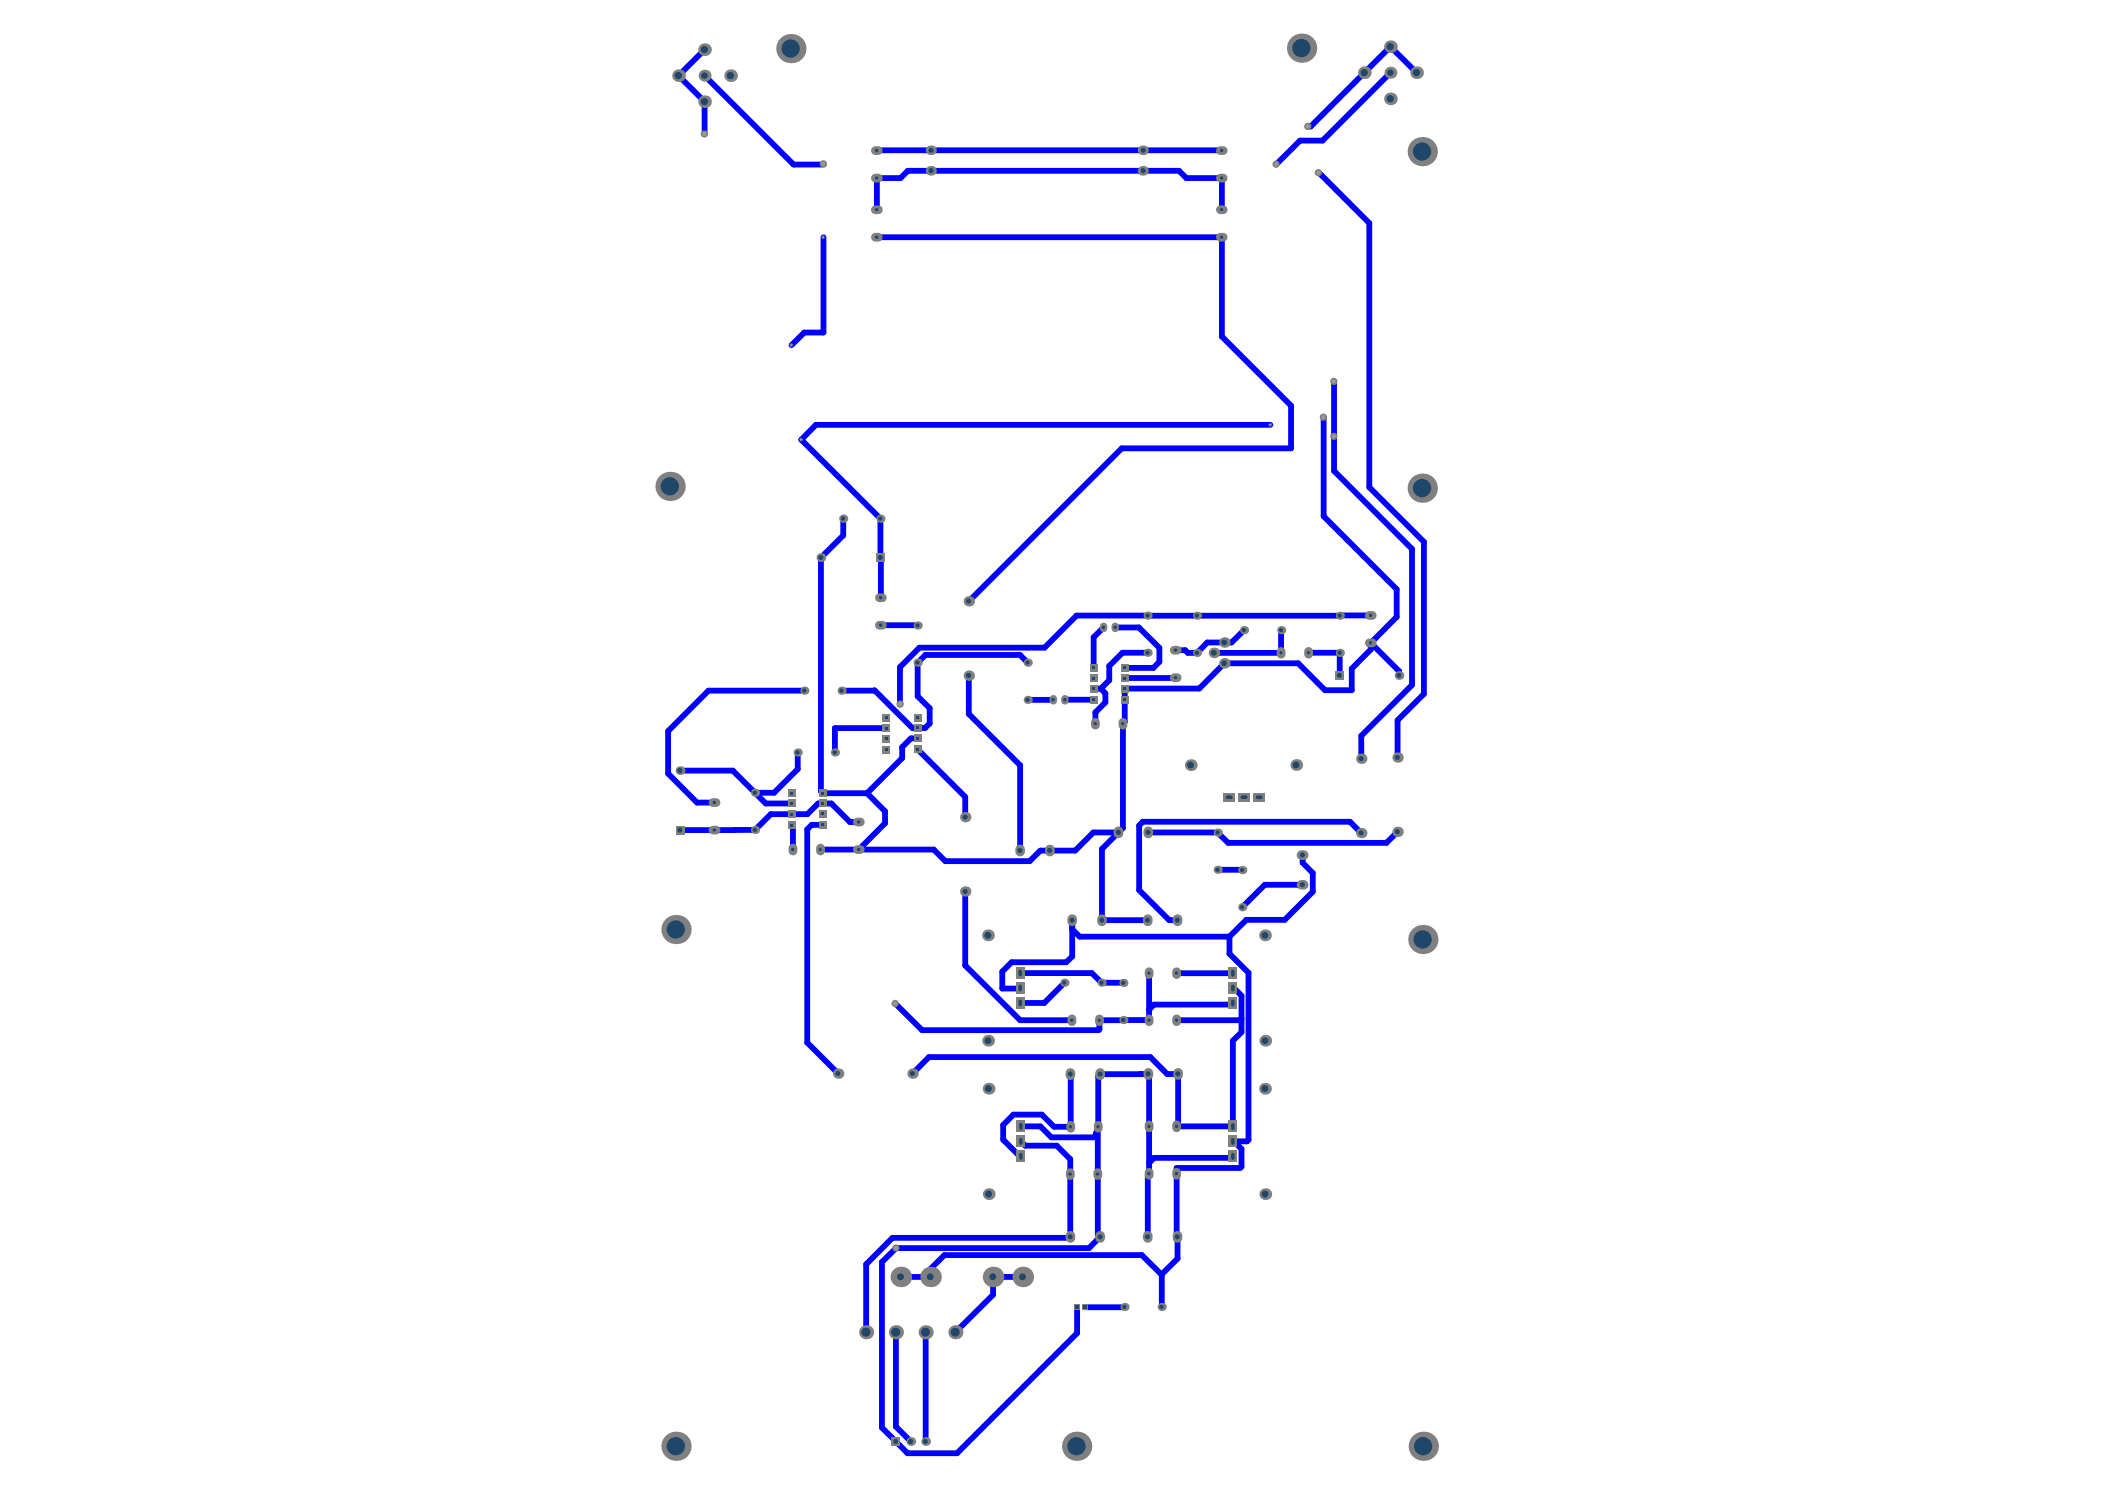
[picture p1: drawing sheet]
<svg xmlns="http://www.w3.org/2000/svg" width="297mm" height="210mm" viewBox="0 0 297 210" stroke-linecap="round" stroke-linejoin="round" font-family="sans-serif">
<circle cx="193.4" cy="90.7" r=".41" fill="#00f"/>
<path d="M161.9 86.8v.1M171.8 117.4v.1M175.3 122.7h.1M155 159l-.1 .1M158.5 143.9h.1M154.9 174.1l.3 .4M175.2 164.6l-.2 .2M158.7 184.4h-.1" fill="none" stroke="#00f" stroke-width=".82"/>
<circle cx="151.3" cy="143.9" r=".41" fill="#00f"/>
<g fill="none" stroke="#00f" stroke-width=".82">
<path d="M123.4 97.4h.1M129.4 88.2h.1M148.6 98.7h.1M158.7 97.1v4.7M163.6 91.4v2M193.4 90.7v.9M197.1 83.1v3.9M112.6 106.1v2.4M117.8 102.7v3.4M136.2 112.4v2.9M192.1 103.8v3.2M141.4 137.1v2.3"/>
<path d="M151.3 129.8v5.1M158.5 138.6v.1M173.5 132.1v2.4M183.8 120.6v1.1M185.2 123.2v2.6M141.6 158.7v2.1M155.1 143.9v1.3l-.1 .1M155.2 151.5l-.2 .3M175 143.9l.2-.2v1.9M131.3 179v1.1M152 184.4v3.7"/>
</g>
<circle cx="99.4" cy="14.3" r=".41" fill="#00f"/>
<g fill="none" stroke="#00f" stroke-width=".82">
<path d="M99.4 14.3v4.6M116.2 33.5v13.4M193.2 31.5v37.2M182.2 57.2v6M186.8 58.9v13.9M188.2 53.8v12.6M129.5 93.5v4.7M131.2 99.9v2.2M136.7 95.3v5.4M156.5 93.9v2.1M180.8 92.1h.1M180.8 88.9h.1"/>
<path d="M189.1 92.1h.1M189.1 92.1h-.1M189.1 86.8v.1M94.3 103.1v6M124.9 114.5v1.6M154.6 100.5v1.6M158.7 101.8l-.2 .3v14.7M197.2 101.6v5.3M136.2 125.8v10.4M154.9 159.1v15M155 151.8v7.2M175.2 140.5v3.2"/>
<path d="M124.4 178v23.4M162 165.8v8.7M175.2 162.1v2.5M176.2 160.8l-.2 .2h-2M126.4 187.9v13.3M140.1 180.1v2.5"/>
</g>
<circle cx="174" cy="137.3" r=".41" fill="#00f"/>
<path d="M167.4 25.1h5M167.6 92.1h1.3M170.4 90.6h2.4M162.1 143.9h.1M163.9 179.8h.1M166 174.3l.2 .2" fill="none" stroke="#00f" stroke-width=".82"/>
<circle cx="166" cy="143.9" r=".41" fill="#00f"/>
<path d="M165.9 95.6h.1M154.3 117.4h3.5M155.1 143.9h3.4" fill="none" stroke="#00f" stroke-width=".82"/>
<circle cx="154.3" cy="98.7" r=".41" fill="#00f"/>
<g fill="none" stroke="#00f" stroke-width=".82">
<path d="M184.6 17.8h.4M172.4 21.2h.1M186.1 24.4h.1M113.5 46.9h2.7M124.2 78.7h.1M154.3 97.2h1M167.3 91.7l.3 .4M170.4 90.6l-1.5 1.5M103.7 117.1h-2.9M128.5 104.2h1M131.2 102.1l-.7 .6h-1.8M197.2 117.3l-1.6 1.6"/>
<path d="M144 139.4h-2.6M174.1 139.4l1.1 1.1M178.5 124.8l-3.2 3.2M148.7 159h2.4M174 158.9h.1M174 141.5v.2M175.2 145.6l-1.2 1.2M151 174.5v-.2l-.3 .3M161.1 177l2.8 2.8 2.3-2.2M162.8 163.3l-.6 .7v1.6l-.2 .2M166 164.8v.8M174 163.1v.2"/>
<path d="M174.3 161.2l.9 .9"/>
</g>
<circle cx="162.2" cy="158.9" r=".41" fill="#00f"/>
<g fill="none" stroke="#00f" stroke-width=".82">
<path d="M99.4 10.7l12.6 12.5h4.2M99.4 7l-3.6 3.7 3.6 3.6M196.2 10.3l-9.6 9.5h-3.2l-3.3 3.4M199.9 10.3l-3.7-3.7-11.2 11.2M123.7 33.5h48.7v14l9.8 9.7M167.4 25.1l-1-1h-38.3l-1 1h-3.4v4.5M172.4 21.2h-48.7M172.4 25.1v4.5M186.1 24.4l7.1 7.1M113.5 46.9l-1.8 1.8M179.3 59.9h-64.2l-2 2.1 11.1 11.2v5.5M119 73.2v2.3l-3.2 3.2v32.9l.3 .3h6.3"/>
<path d="M124.3 78.7v5.6M182.2 63.2h-23.9l-21.6 21.6M186.8 72.8l10.3 10.3M188.2 66.4l11 11v19.2l-7.1 7.2M193.2 68.7l7.7 7.7v21.5l-3.7 3.7M113.5 97.4h-13.5l-5.7 5.7M118.8 97.4h4.6M123.4 97.4l5.3 5.3M124.3 88.2h5.1M129.5 93.5l1.1-1.1h13.3l1.1 1.1M129.5 98.2l1.7 1.7M145 98.7h3.6"/>
<path d="M150.3 98.7h4M155.7 88.5l-1.4 1.4v4.3M156.5 96l-1.2 1.2 .7 .6v1.3l-1.4 1.4M157.4 88.5h3.3l2.9 2.9M158.7 95.6h7.2M161.9 92.1h-3.5l-1.9 1.8M161.9 86.8h-10l-4.5 4.6h-17.7l-2.7 2.7v5.3M161.9 86.9h27.2M163.6 93.4l-.9 .8h-4M165.9 91.7h1.4M171.3 92.1h9.5M175.5 88.9l-1.7 1.7h-1"/>
<path d="M180.8 88.9v3.2M184.7 92.1h4.4M189 92.1v3.2M189.1 86.8h4.3M193.4 91.6l-2.7 2.7v3.1h-3.7l-3.8-3.8h-10.4l-3.6 3.5h-10.5M197.1 87l-3.7 3.7 4 4v.6M94.3 109.1l4.1 4.1h2.4M96 108.7h7.4l4.7 4.6h3.6M96 117.1h4.8M111.7 116.4l.2 .1v3.3M112.6 108.5l-3.4 3.3h-2.7M116.1 116.4h-1.6l-.6 .6v30.1l4.4 4.3"/>
<path d="M117.8 102.7h7.3M121.2 116h-1.3l-2.6-2.7h-1.9l-1.5 1.6h-5.1l-2.3 2.2h-2.8M122.4 111.9l2.5 2.6M124.9 116.1l-3.7 3.7M128.5 104.2l-1.2 1.2v1.5l-4.9 5M129.5 105.7l6.7 6.7M136.7 100.7l7.3 7.3v12M154.3 117.4l-2.6 2.6h-4.9l-1.5 1.5h-11.9l-1.6-1.7h-16M158.5 116.8l-3 3v10h6.5M162 117.4h9.8M171.8 117.5l1.5 1.4h22.3M192.1 117.5l-1.6-1.6h-29.2l-.6 .5v9.2l4.3 4.2h1.2"/>
<path d="M136.2 136.2l7.8 7.7h7.3M144 137.3h10.1l1.4 1.3h3M150.2 138.6l-2.8 2.9h-3.4M151.3 134.9l-.8 .8h-7.7l-1.4 1.4M162.2 137.3v6.6h-3.7M166 137.3h8M171.8 122.7h3.5M173.5 134.5l2.7 2.7v23.6M178.5 124.8h5.3M183.8 121.7l1.4 1.5M185.2 125.8l-3.9 4h-5.4l-2.4 2.3h-21.1l-1.1-1M126.3 141.6l3.8 3.7h24.9"/>
<path d="M128.8 151.4l2.3-2.3h31.2l2.4 2.4h1.5v7.2l-.2 .2h8M141.6 158.7l1.4-1.5h4l1.7 1.8M144.1 158.9h2.7l1.6 1.5h6l.5-1.3M151 151.5l.1 7.5M155.2 151.5h6.8l.2 .1v12.4M160.9 151.5h.1M166 143.9h9M174 141.7h-11.2l-.6 .7M174 146.8v12.1M141.6 160.8l2.3 2.3h.2M144.1 161l.6 .6h4.4l1.9 1.9v10.8M150.7 174.6h-24.8l-3.7 3.7v9.6"/>
<path d="M155.2 174.5l-1.5 1.6h-27.3l-2 1.9M161.1 177h-27.8l-2 2M162.8 163.3h11.2M163.9 179.8v4.6M166 165.6v8.7M166 164.8h9M166.2 174.5v3.1M127.1 180.1h4.2M130.6 187.9v15.4M140.1 180.1h4.2M140.1 182.6l-5.3 5.3M152 188.1l-16.9 16.9h-7l-3.7-3.6"/>
<path d="M153.1 184.4h5.5M126.4 201.2l2.1 2.1"/>
</g>
<circle cx="113" cy="62" r=".24" fill="#808080"/>
<circle cx="113" cy="62" r=".12" fill="#a6968d"/>
<circle cx="179.2" cy="59.9" r=".24" fill="#808080"/>
<circle cx="179.2" cy="59.9" r=".11" fill="#a6968d"/>
<circle cx="116.2" cy="33.5" r=".24" fill="#808080"/>
<circle cx="116.2" cy="33.5" r=".12" fill="#a6968d"/>
<circle cx="111.7" cy="48.7" r=".24" fill="#808080"/>
<circle cx="111.7" cy="48.7" r=".11" fill="#a6968d"/>
<circle cx="184.5" cy="17.8" r=".51" fill="#808080"/>
<circle cx="184.5" cy="17.8" r=".28" fill="#a6968d"/>
<circle cx="180.1" cy="23.2" r=".51" fill="#808080"/>
<circle cx="180.1" cy="23.2" r=".28" fill="#a6968d"/>
<circle cx="99.4" cy="18.9" r=".51" fill="#808080"/>
<circle cx="99.4" cy="18.9" r=".28" fill="#a6968d"/>
<circle cx="116.2" cy="23.1" r=".51" fill="#808080"/>
<circle cx="116.2" cy="23.1" r=".28" fill="#a6968d"/>
<circle cx="127" cy="99.3" r=".51" fill="#808080"/>
<circle cx="127" cy="99.3" r=".28" fill="#a6968d"/>
<circle cx="186" cy="24.4" r=".51" fill="#808080"/>
<circle cx="186" cy="24.4" r=".28" fill="#a6968d"/>
<circle cx="188.2" cy="53.8" r=".51" fill="#808080"/>
<circle cx="188.2" cy="53.8" r=".28" fill="#a6968d"/>
<circle cx="188.2" cy="61.6" r=".51" fill="#808080"/>
<circle cx="188.2" cy="61.6" r=".28" fill="#a6968d"/>
<circle cx="126.4" cy="176.1" r=".51" fill="#808080"/>
<circle cx="126.4" cy="176.1" r=".28" fill="#a6968d"/>
<circle cx="126.3" cy="141.6" r=".51" fill="#808080"/>
<circle cx="126.3" cy="141.6" r=".28" fill="#a6968d"/>
<circle cx="186.7" cy="58.9" r=".51" fill="#808080"/>
<circle cx="186.7" cy="58.9" r=".28" fill="#a6968d"/>
<circle cx="202" cy="202.8" r=".25" fill="#808080"/>
<circle cx="202" cy="202.8" r=".12" fill="#1f4769"/>
<circle cx="201.9" cy="133.7" r=".25" fill="#808080"/>
<circle cx="201.9" cy="133.7" r=".12" fill="#1f4769"/>
<circle cx="202.4" cy="132.5" r=".25" fill="#808080"/>
<circle cx="202.4" cy="132.5" r=".11" fill="#1f4769"/>
<circle cx="201.9" cy="70" r=".25" fill="#808080"/>
<circle cx="201.8" cy="70" r=".12" fill="#1f4769"/>
<circle cx="202.3" cy="68.9" r=".25" fill="#808080"/>
<circle cx="202.3" cy="68.9" r=".12" fill="#1f4769"/>
<circle cx="202.3" cy="21.4" r=".25" fill="#808080"/>
<circle cx="202.3" cy="21.4" r=".12" fill="#1f4769"/>
<circle cx="201.9" cy="20.2" r=".25" fill="#808080"/>
<circle cx="201.8" cy="20.2" r=".12" fill="#1f4769"/>
<circle cx="200.8" cy="134.2" r=".25" fill="#808080"/>
<circle cx="200.7" cy="134.2" r=".11" fill="#1f4769"/>
<circle cx="200.8" cy="130.9" r=".25" fill="#808080"/>
<circle cx="200.7" cy="130.9" r=".11" fill="#1f4769"/>
<circle cx="200.7" cy="70.5" r=".25" fill="#808080"/>
<circle cx="200.7" cy="70.5" r=".12" fill="#1f4769"/>
<circle cx="200.7" cy="67.2" r=".25" fill="#808080"/>
<circle cx="200.7" cy="67.2" r=".12" fill="#1f4769"/>
<circle cx="200.7" cy="23" r=".25" fill="#808080"/>
<circle cx="200.7" cy="23" r=".12" fill="#1f4769"/>
<circle cx="200.7" cy="19.8" r=".25" fill="#808080"/>
<circle cx="200.7" cy="19.7" r=".12" fill="#1f4769"/>
<circle cx="199.1" cy="132.5" r=".25" fill="#808080"/>
<circle cx="199.1" cy="132.5" r=".11" fill="#1f4769"/>
<circle cx="199" cy="68.9" r=".25" fill="#808080"/>
<circle cx="199" cy="68.9" r=".12" fill="#1f4769"/>
<circle cx="199" cy="21.4" r=".25" fill="#808080"/>
<circle cx="199" cy="21.4" r=".12" fill="#1f4769"/>
<circle cx="184.8" cy="7.9" r=".25" fill="#808080"/>
<circle cx="184.8" cy="7.9" r=".12" fill="#1f4769"/>
<circle cx="185.3" cy="6.8" r=".25" fill="#808080"/>
<circle cx="185.3" cy="6.8" r=".11" fill="#1f4769"/>
<circle cx="183.7" cy="8.4" r=".25" fill="#808080"/>
<circle cx="183.6" cy="8.4" r=".11" fill="#1f4769"/>
<circle cx="183.7" cy="5.1" r=".25" fill="#808080"/>
<circle cx="183.6" cy="5.1" r=".11" fill="#1f4769"/>
<circle cx="182" cy="6.8" r=".25" fill="#808080"/>
<circle cx="182" cy="6.8" r=".11" fill="#1f4769"/>
<circle cx="171.8" cy="117.5" r=".58" fill="#808080"/>
<circle cx="171.8" cy="117.4" r=".3" fill="#1f4769"/>
<circle cx="153.1" cy="202.8" r=".25" fill="#808080"/>
<circle cx="153.1" cy="202.8" r=".11" fill="#1f4769"/>
<path d="M152.7 184h.9v.8h-.9z" fill-rule="evenodd" fill="#808080"/>
<path d="M152.9 184.2h.5v.4h-.5z" fill-rule="evenodd" fill="#1f4769"/>
<circle cx="112.8" cy="8" r=".25" fill="#808080"/>
<circle cx="112.7" cy="8" r=".12" fill="#1f4769"/>
<circle cx="113.2" cy="6.9" r=".25" fill="#808080"/>
<circle cx="113.2" cy="6.9" r=".11" fill="#1f4769"/>
<circle cx="111.6" cy="8.5" r=".25" fill="#808080"/>
<circle cx="111.6" cy="8.5" r=".11" fill="#1f4769"/>
<circle cx="111.6" cy="5.2" r=".25" fill="#808080"/>
<circle cx="111.6" cy="5.2" r=".11" fill="#1f4769"/>
<circle cx="109.9" cy="6.9" r=".25" fill="#808080"/>
<circle cx="109.9" cy="6.9" r=".11" fill="#1f4769"/>
<circle cx="96.6" cy="202.8" r=".25" fill="#808080"/>
<circle cx="96.5" cy="202.8" r=".11" fill="#1f4769"/>
<circle cx="96.6" cy="132.3" r=".25" fill="#808080"/>
<circle cx="96.5" cy="132.3" r=".11" fill="#1f4769"/>
<circle cx="96.2" cy="68.6" r=".25" fill="#808080"/>
<circle cx="96.2" cy="68.6" r=".12" fill="#1f4769"/>
<circle cx="95.7" cy="67.5" r=".25" fill="#808080"/>
<circle cx="95.7" cy="67.4" r=".12" fill="#1f4769"/>
<circle cx="94.2" cy="202.8" r=".25" fill="#808080"/>
<circle cx="94.2" cy="202.8" r=".12" fill="#1f4769"/>
<circle cx="94.2" cy="132.3" r=".25" fill="#808080"/>
<circle cx="94.2" cy="132.3" r=".12" fill="#1f4769"/>
<circle cx="94.6" cy="70.3" r=".25" fill="#808080"/>
<circle cx="94.5" cy="70.3" r=".11" fill="#1f4769"/>
<circle cx="94.6" cy="67" r=".25" fill="#808080"/>
<circle cx="94.5" cy="67" r=".1" fill="#1f4769"/>
<circle cx="92.9" cy="68.6" r=".25" fill="#808080"/>
<circle cx="92.9" cy="68.6" r=".12" fill="#1f4769"/>
<circle cx="202" cy="205.2" r=".25" fill="#808080"/>
<circle cx="202" cy="205.2" r=".12" fill="#1f4769"/>
<circle cx="201.9" cy="131.4" r=".25" fill="#808080"/>
<circle cx="201.9" cy="131.3" r=".12" fill="#1f4769"/>
<circle cx="201.9" cy="67.7" r=".25" fill="#808080"/>
<circle cx="201.8" cy="67.7" r=".11" fill="#1f4769"/>
<circle cx="201.9" cy="22.6" r=".25" fill="#808080"/>
<circle cx="201.8" cy="22.6" r=".12" fill="#1f4769"/>
<circle cx="184.8" cy="5.6" r=".25" fill="#808080"/>
<circle cx="184.8" cy="5.6" r=".12" fill="#1f4769"/>
<path d="M154.9 165.4v.4" fill="none" stroke="#808080" stroke-width="1.2"/>
<circle cx="154.9" cy="165.6" r=".24" fill="#1f4769"/>
<path d="M155 158.7v.5" fill="none" stroke="#808080" stroke-width="1.2"/>
<circle cx="154.9" cy="158.9" r=".24" fill="#1f4769"/>
<circle cx="153.1" cy="205.2" r=".25" fill="#808080"/>
<circle cx="153.1" cy="205.2" r=".11" fill="#1f4769"/>
<circle cx="153.6" cy="204" r=".25" fill="#808080"/>
<circle cx="153.5" cy="204" r=".11" fill="#1f4769"/>
<circle cx="151.9" cy="205.7" r=".25" fill="#808080"/>
<circle cx="151.9" cy="205.7" r=".12" fill="#1f4769"/>
<circle cx="151.9" cy="202.4" r=".25" fill="#808080"/>
<circle cx="151.9" cy="202.3" r=".12" fill="#1f4769"/>
<circle cx="150.3" cy="204" r=".25" fill="#808080"/>
<circle cx="150.2" cy="204" r=".12" fill="#1f4769"/>
<circle cx="145" cy="98.7" r=".58" fill="#808080"/>
<circle cx="145" cy="98.7" r=".3" fill="#1f4769"/>
<circle cx="145" cy="93.5" r=".58" fill="#808080"/>
<circle cx="145" cy="93.5" r=".3" fill="#1f4769"/>
<path d="M115.6 115.8h1v1.1h-1z" fill-rule="evenodd" fill="#808080"/>
<path d="M115.9 116.2h.4v.4h-.4z" fill-rule="evenodd" fill="#1f4769"/>
<path d="M115.6 114.3h1v1h-1z" fill-rule="evenodd" fill="#808080"/>
<path d="M115.9 114.6h.4v.4h-.4z" fill-rule="evenodd" fill="#1f4769"/>
<path d="M115.6 112.8h1v1.1h-1z" fill-rule="evenodd" fill="#808080"/>
<path d="M115.9 113.1h.4v.5h-.4z" fill-rule="evenodd" fill="#1f4769"/>
<path d="M115.6 111.3h1v1.1h-1z" fill-rule="evenodd" fill="#808080"/>
<path d="M115.9 111.7h.4v.4h-.4z" fill-rule="evenodd" fill="#1f4769"/>
<circle cx="112.8" cy="5.7" r=".25" fill="#808080"/>
<circle cx="112.7" cy="5.7" r=".12" fill="#1f4769"/>
<circle cx="96.6" cy="205.2" r=".25" fill="#808080"/>
<circle cx="96.5" cy="205.2" r=".11" fill="#1f4769"/>
<circle cx="96.6" cy="129.9" r=".25" fill="#808080"/>
<circle cx="96.5" cy="129.9" r=".11" fill="#1f4769"/>
<circle cx="95.7" cy="69.8" r=".25" fill="#808080"/>
<circle cx="95.7" cy="69.8" r=".12" fill="#1f4769"/>
<circle cx="94.2" cy="205.2" r=".25" fill="#808080"/>
<circle cx="94.2" cy="205.2" r=".12" fill="#1f4769"/>
<circle cx="94.2" cy="129.9" r=".25" fill="#808080"/>
<circle cx="94.2" cy="129.9" r=".12" fill="#1f4769"/>
<circle cx="171.8" cy="122.7" r=".58" fill="#808080"/>
<circle cx="171.8" cy="122.7" r=".3" fill="#1f4769"/>
<path d="M158.5 101.9v.4" fill="none" stroke="#808080" stroke-width="1.2"/>
<circle cx="158.4" cy="102.1" r=".24" fill="#1f4769"/>
<path d="M125.8 202.7h1.2v1.3h-1.2z" fill-rule="evenodd" fill="#808080"/>
<circle cx="126.4" cy="203.3" r=".36" fill="#1f4769"/>
<circle cx="199.7" cy="202.8" r=".25" fill="#808080"/>
<circle cx="199.7" cy="202.8" r=".12" fill="#1f4769"/>
<circle cx="199.6" cy="133.7" r=".25" fill="#808080"/>
<circle cx="199.6" cy="133.7" r=".12" fill="#1f4769"/>
<circle cx="199.5" cy="70" r=".25" fill="#808080"/>
<circle cx="199.5" cy="70" r=".12" fill="#1f4769"/>
<circle cx="199.5" cy="20.2" r=".25" fill="#808080"/>
<circle cx="199.5" cy="20.2" r=".12" fill="#1f4769"/>
<circle cx="189.1" cy="92.1" r=".58" fill="#808080"/>
<circle cx="189" cy="92.1" r=".3" fill="#1f4769"/>
<circle cx="182.5" cy="7.9" r=".25" fill="#808080"/>
<circle cx="182.5" cy="7.9" r=".12" fill="#1f4769"/>
<path d="M174.7 111.8h1.7v1.3h-1.7z" fill-rule="evenodd" fill="#808080"/>
<path d="M175.3 112.5h.5" fill="none" stroke="#1f4769" stroke-width=".5"/>
<path d="M176.8 111.8h1.7v1.3h-1.7z" fill-rule="evenodd" fill="#808080"/>
<path d="M177.4 112.5h.5" fill="none" stroke="#1f4769" stroke-width=".5"/>
<circle cx="175.5" cy="88.9" r=".58" fill="#808080"/>
<circle cx="175.5" cy="88.9" r=".3" fill="#1f4769"/>
<circle cx="168.9" cy="92.1" r=".58" fill="#808080"/>
<circle cx="168.9" cy="92.1" r=".3" fill="#1f4769"/>
<path d="M172.2 33.5h.4" fill="none" stroke="#808080" stroke-width="1.2"/>
<circle cx="172.4" cy="33.5" r=".24" fill="#1f4769"/>
<path d="M172.2 25.1h.4" fill="none" stroke="#808080" stroke-width="1.2"/>
<circle cx="172.4" cy="25.1" r=".24" fill="#1f4769"/>
<circle cx="163.9" cy="184.4" r=".58" fill="#808080"/>
<circle cx="163.9" cy="184.4" r=".3" fill="#1f4769"/>
<circle cx="161.9" cy="92.1" r=".58" fill="#808080"/>
<circle cx="161.9" cy="92.1" r=".3" fill="#1f4769"/>
<circle cx="158.7" cy="184.4" r=".58" fill="#808080"/>
<circle cx="158.7" cy="184.4" r=".3" fill="#1f4769"/>
<path d="M153.8 96.6h1v1.1h-1z" fill-rule="evenodd" fill="#808080"/>
<path d="M154.1 97h.4v.4h-.4z" fill-rule="evenodd" fill="#1f4769"/>
<path d="M158.2 96.6h1v1.1h-1z" fill-rule="evenodd" fill="#808080"/>
<path d="M158.5 96.9h.4v.4h-.4z" fill-rule="evenodd" fill="#1f4769"/>
<path d="M153.8 95.1h1v1.1h-1z" fill-rule="evenodd" fill="#808080"/>
<path d="M154.1 95.5h.4v.4h-.4z" fill-rule="evenodd" fill="#1f4769"/>
<path d="M158.2 95.1h1v1.1h-1z" fill-rule="evenodd" fill="#808080"/>
<path d="M158.5 95.5h.4v.4h-.4z" fill-rule="evenodd" fill="#1f4769"/>
<circle cx="150.8" cy="202.8" r=".25" fill="#808080"/>
<circle cx="150.7" cy="202.8" r=".12" fill="#1f4769"/>
<path d="M151.6 184h.8v.8h-.8z" fill-rule="evenodd" fill="#808080"/>
<path d="M151.7 184.2h.5v.4h-.5z" fill-rule="evenodd" fill="#1f4769"/>
<circle cx="136.2" cy="125.8" r=".73" fill="#808080"/>
<circle cx="136.2" cy="125.8" r=".36" fill="#1f4769"/>
<path d="M128.9 105.2h1.1v1h-1.1z" fill-rule="evenodd" fill="#808080"/>
<path d="M129.3 105.5h.4v.4h-.4z" fill-rule="evenodd" fill="#1f4769"/>
<path d="M128.9 103.6h1.1v1.1h-1.1z" fill-rule="evenodd" fill="#808080"/>
<path d="M129.3 104h.4v.4h-.4z" fill-rule="evenodd" fill="#1f4769"/>
<path d="M124.6 105.2h1v1.1h-1z" fill-rule="evenodd" fill="#808080"/>
<path d="M124.9 105.5h.4v.5h-.4z" fill-rule="evenodd" fill="#1f4769"/>
<path d="M123.5 33.5h.4" fill="none" stroke="#808080" stroke-width="1.2"/>
<circle cx="123.7" cy="33.5" r=".24" fill="#1f4769"/>
<path d="M123.5 25.1h.4" fill="none" stroke="#808080" stroke-width="1.2"/>
<circle cx="123.7" cy="25.1" r=".24" fill="#1f4769"/>
<circle cx="118.8" cy="97.4" r=".58" fill="#808080"/>
<circle cx="118.7" cy="97.4" r=".3" fill="#1f4769"/>
<circle cx="110.4" cy="8" r=".25" fill="#808080"/>
<circle cx="110.4" cy="8" r=".12" fill="#1f4769"/>
<circle cx="95.4" cy="132.8" r=".25" fill="#808080"/>
<circle cx="95.4" cy="132.7" r=".12" fill="#1f4769"/>
<circle cx="93.7" cy="131.1" r=".25" fill="#808080"/>
<circle cx="93.7" cy="131.1" r=".12" fill="#1f4769"/>
<circle cx="97.1" cy="131.1" r=".25" fill="#808080"/>
<circle cx="97" cy="131.1" r=".12" fill="#1f4769"/>
<circle cx="95.4" cy="129.5" r=".25" fill="#808080"/>
<circle cx="95.4" cy="129.5" r=".12" fill="#1f4769"/>
<circle cx="93.4" cy="67.5" r=".25" fill="#808080"/>
<circle cx="93.4" cy="67.4" r=".12" fill="#1f4769"/>
<circle cx="200.8" cy="205.7" r=".25" fill="#808080"/>
<circle cx="200.8" cy="205.7" r=".11" fill="#1f4769"/>
<circle cx="202.5" cy="204" r=".25" fill="#808080"/>
<circle cx="202.5" cy="204" r=".12" fill="#1f4769"/>
<circle cx="200.8" cy="202.4" r=".25" fill="#808080"/>
<circle cx="200.8" cy="202.4" r=".11" fill="#1f4769"/>
<circle cx="199.7" cy="205.2" r=".25" fill="#808080"/>
<circle cx="199.7" cy="205.2" r=".12" fill="#1f4769"/>
<circle cx="199.2" cy="204" r=".25" fill="#808080"/>
<circle cx="199.2" cy="204" r=".12" fill="#1f4769"/>
<circle cx="199.6" cy="131.4" r=".25" fill="#808080"/>
<circle cx="199.6" cy="131.3" r=".12" fill="#1f4769"/>
<circle cx="197.2" cy="117.3" r=".73" fill="#808080"/>
<circle cx="197.2" cy="117.3" r=".36" fill="#1f4769"/>
<circle cx="197.2" cy="106.9" r=".73" fill="#808080"/>
<circle cx="197.2" cy="106.8" r=".36" fill="#1f4769"/>
<circle cx="199.5" cy="67.7" r=".25" fill="#808080"/>
<circle cx="199.5" cy="67.7" r=".11" fill="#1f4769"/>
<circle cx="199.5" cy="22.6" r=".25" fill="#808080"/>
<circle cx="199.5" cy="22.6" r=".12" fill="#1f4769"/>
<circle cx="196.2" cy="10.3" r=".84" fill="#808080"/>
<circle cx="196.2" cy="10.3" r=".46" fill="#1f4769"/>
<circle cx="196.2" cy="13.9" r=".89" fill="#808080"/>
<circle cx="196.2" cy="13.9" r=".51" fill="#1f4769"/>
<circle cx="196.2" cy="6.6" r=".89" fill="#808080"/>
<circle cx="196.2" cy="6.6" r=".51" fill="#1f4769"/>
<circle cx="192.1" cy="117.5" r=".73" fill="#808080"/>
<circle cx="192" cy="117.5" r=".36" fill="#1f4769"/>
<circle cx="192.1" cy="107" r=".73" fill="#808080"/>
<circle cx="192" cy="107" r=".36" fill="#1f4769"/>
<circle cx="189.1" cy="86.9" r=".58" fill="#808080"/>
<circle cx="189" cy="86.8" r=".3" fill="#1f4769"/>
<circle cx="192.5" cy="10.3" r=".89" fill="#808080"/>
<circle cx="192.5" cy="10.2" r=".51" fill="#1f4769"/>
<path d="M183.7 124.8h.3" fill="none" stroke="#808080" stroke-width="1.4"/>
<circle cx="183.8" cy="124.8" r=".36" fill="#1f4769"/>
<path d="M183.7 120.6h.3" fill="none" stroke="#808080" stroke-width="1.4"/>
<circle cx="183.8" cy="120.6" r=".36" fill="#1f4769"/>
<circle cx="182.9" cy="107.9" r=".83" fill="#808080"/>
<circle cx="182.9" cy="107.9" r=".48" fill="#1f4769"/>
<path d="M184.7 91.9v.4" fill="none" stroke="#808080" stroke-width="1.2"/>
<circle cx="184.6" cy="92.1" r=".23" fill="#1f4769"/>
<circle cx="182.5" cy="5.6" r=".25" fill="#808080"/>
<circle cx="182.5" cy="5.6" r=".12" fill="#1f4769"/>
<circle cx="178.6" cy="168.4" r=".83" fill="#808080"/>
<circle cx="178.5" cy="168.4" r=".49" fill="#1f4769"/>
<circle cx="178.5" cy="153.6" r=".83" fill="#808080"/>
<circle cx="178.5" cy="153.6" r=".48" fill="#1f4769"/>
<circle cx="178.6" cy="146.8" r=".83" fill="#808080"/>
<circle cx="178.5" cy="146.8" r=".48" fill="#1f4769"/>
<circle cx="178.5" cy="131.9" r=".83" fill="#808080"/>
<circle cx="178.5" cy="131.9" r=".48" fill="#1f4769"/>
<circle cx="175.3" cy="128" r=".58" fill="#808080"/>
<circle cx="175.3" cy="128" r=".3" fill="#1f4769"/>
<circle cx="168" cy="107.9" r=".83" fill="#808080"/>
<circle cx="168" cy="107.9" r=".48" fill="#1f4769"/>
<circle cx="171.3" cy="92.1" r=".74" fill="#808080"/>
<circle cx="171.3" cy="92.1" r=".41" fill="#1f4769"/>
<circle cx="168.9" cy="86.9" r=".58" fill="#808080"/>
<circle cx="168.9" cy="86.8" r=".3" fill="#1f4769"/>
<path d="M172.2 29.6h.4" fill="none" stroke="#808080" stroke-width="1.2"/>
<circle cx="172.4" cy="29.6" r=".23" fill="#1f4769"/>
<path d="M162 174.3v.3" fill="none" stroke="#808080" stroke-width="1.4"/>
<circle cx="161.9" cy="174.5" r=".36" fill="#1f4769"/>
<path d="M162.2 165.4v.4" fill="none" stroke="#808080" stroke-width="1.2"/>
<circle cx="162.1" cy="165.6" r=".24" fill="#1f4769"/>
<path d="M162.2 158.7v.4" fill="none" stroke="#808080" stroke-width="1.2"/>
<circle cx="162.1" cy="158.9" r=".24" fill="#1f4769"/>
<path d="M162 151.3v.4" fill="none" stroke="#808080" stroke-width="1.4"/>
<circle cx="162" cy="151.5" r=".36" fill="#1f4769"/>
<path d="M162.2 143.7v.4" fill="none" stroke="#808080" stroke-width="1.2"/>
<circle cx="162.1" cy="143.9" r=".23" fill="#1f4769"/>
<path d="M162.2 137.1v.4" fill="none" stroke="#808080" stroke-width="1.2"/>
<circle cx="162.1" cy="137.3" r=".23" fill="#1f4769"/>
<path d="M162 117.3v.3" fill="none" stroke="#808080" stroke-width="1.4"/>
<circle cx="162" cy="117.4" r=".36" fill="#1f4769"/>
<circle cx="161.9" cy="86.8" r=".58" fill="#808080"/>
<circle cx="161.9" cy="86.8" r=".3" fill="#1f4769"/>
<path d="M161.2 24.1h.2" fill="none" stroke="#808080" stroke-width="1.4"/>
<circle cx="161.3" cy="24.1" r=".36" fill="#1f4769"/>
<path d="M155.2 174.3v.3" fill="none" stroke="#808080" stroke-width="1.4"/>
<circle cx="155.2" cy="174.5" r=".36" fill="#1f4769"/>
<path d="M155.2 151.4v.3" fill="none" stroke="#808080" stroke-width="1.4"/>
<circle cx="155.2" cy="151.5" r=".36" fill="#1f4769"/>
<circle cx="158.5" cy="143.9" r=".58" fill="#808080"/>
<circle cx="158.5" cy="143.9" r=".3" fill="#1f4769"/>
<path d="M155.1 143.7v.4" fill="none" stroke="#808080" stroke-width="1.2"/>
<circle cx="155.1" cy="143.9" r=".24" fill="#1f4769"/>
<circle cx="158.5" cy="138.7" r=".58" fill="#808080"/>
<circle cx="158.5" cy="138.6" r=".3" fill="#1f4769"/>
<circle cx="155.5" cy="138.6" r=".58" fill="#808080"/>
<circle cx="155.4" cy="138.6" r=".3" fill="#1f4769"/>
<path d="M157.8 117.3v.3" fill="none" stroke="#808080" stroke-width="1.4"/>
<circle cx="157.8" cy="117.4" r=".36" fill="#1f4769"/>
<path d="M153.8 98.2h1v1h-1z" fill-rule="evenodd" fill="#808080"/>
<path d="M154.1 98.5h.4v.4h-.4z" fill-rule="evenodd" fill="#1f4769"/>
<path d="M158.2 98.2h1v1h-1z" fill-rule="evenodd" fill="#808080"/>
<path d="M158.5 98.5h.4v.4h-.4z" fill-rule="evenodd" fill="#1f4769"/>
<path d="M153.8 93.7h1v1.1h-1z" fill-rule="evenodd" fill="#808080"/>
<path d="M154.1 94h.4v.4h-.4z" fill-rule="evenodd" fill="#1f4769"/>
<path d="M158.2 93.7h1v1.1h-1z" fill-rule="evenodd" fill="#808080"/>
<path d="M158.5 94h.4v.4h-.4z" fill-rule="evenodd" fill="#1f4769"/>
<circle cx="150.8" cy="205.2" r=".25" fill="#808080"/>
<circle cx="150.7" cy="205.2" r=".12" fill="#1f4769"/>
<path d="M151 174.3v.3" fill="none" stroke="#808080" stroke-width="1.4"/>
<circle cx="151" cy="174.5" r=".36" fill="#1f4769"/>
<path d="M151 165.4v.4" fill="none" stroke="#808080" stroke-width="1.2"/>
<circle cx="151" cy="165.6" r=".24" fill="#1f4769"/>
<path d="M151.1 158.7v.5" fill="none" stroke="#808080" stroke-width="1.2"/>
<circle cx="151.1" cy="158.9" r=".24" fill="#1f4769"/>
<path d="M151 151.4v.3" fill="none" stroke="#808080" stroke-width="1.4"/>
<circle cx="151" cy="151.5" r=".36" fill="#1f4769"/>
<path d="M151.3 143.7v.4" fill="none" stroke="#808080" stroke-width="1.2"/>
<circle cx="151.2" cy="143.9" r=".24" fill="#1f4769"/>
<circle cx="150.2" cy="138.6" r=".58" fill="#808080"/>
<circle cx="150.2" cy="138.6" r=".3" fill="#1f4769"/>
<path d="M148.2 119.8v.3" fill="none" stroke="#808080" stroke-width="1.4"/>
<circle cx="148.1" cy="120" r=".36" fill="#1f4769"/>
<path d="M148.6 98.6v.3" fill="none" stroke="#808080" stroke-width="1"/>
<circle cx="148.6" cy="98.7" r=".25" fill="#1f4769"/>
<path d="M150.3 98.6v.3" fill="none" stroke="#808080" stroke-width="1"/>
<circle cx="150.3" cy="98.7" r=".25" fill="#1f4769"/>
<circle cx="144.3" cy="180.1" r="1.45" fill="#808080"/>
<circle cx="144.3" cy="180.1" r=".48" fill="#1f4769"/>
<path d="M143.4 160.2h1.3v1.6h-1.3z" fill-rule="evenodd" fill="#808080"/>
<path d="M144.1 160.8v.5" fill="none" stroke="#1f4769" stroke-width=".5"/>
<path d="M143.4 158.1h1.3v1.6h-1.3z" fill-rule="evenodd" fill="#808080"/>
<path d="M144.1 158.7v.4" fill="none" stroke="#1f4769" stroke-width=".5"/>
<path d="M143.4 140.7h1.2v1.6h-1.2z" fill-rule="evenodd" fill="#808080"/>
<path d="M144 141.2v.5" fill="none" stroke="#1f4769" stroke-width=".5"/>
<path d="M143.4 138.6h1.2v1.6h-1.2z" fill-rule="evenodd" fill="#808080"/>
<path d="M144 139.1v.5" fill="none" stroke="#1f4769" stroke-width=".5"/>
<path d="M143.4 136.4h1.2v1.7h-1.2z" fill-rule="evenodd" fill="#808080"/>
<path d="M144 137v.5" fill="none" stroke="#1f4769" stroke-width=".5"/>
<path d="M144 119.8v.3" fill="none" stroke="#808080" stroke-width="1.4"/>
<circle cx="143.9" cy="120" r=".36" fill="#1f4769"/>
<circle cx="134.8" cy="187.9" r="1" fill="#808080"/>
<circle cx="134.8" cy="187.9" r=".64" fill="#1f4769"/>
<circle cx="136.7" cy="84.8" r=".73" fill="#808080"/>
<circle cx="136.7" cy="84.8" r=".36" fill="#1f4769"/>
<circle cx="130.6" cy="187.9" r="1" fill="#808080"/>
<circle cx="130.6" cy="187.9" r=".64" fill="#1f4769"/>
<circle cx="131.3" cy="180.1" r="1.45" fill="#808080"/>
<circle cx="131.3" cy="180.1" r=".48" fill="#1f4769"/>
<circle cx="128.8" cy="151.4" r=".73" fill="#808080"/>
<circle cx="128.7" cy="151.4" r=".36" fill="#1f4769"/>
<path d="M128.9 100.7h1.1v1.1h-1.1z" fill-rule="evenodd" fill="#808080"/>
<path d="M129.3 101.1h.4v.4h-.4z" fill-rule="evenodd" fill="#1f4769"/>
<circle cx="129.5" cy="93.5" r=".58" fill="#808080"/>
<circle cx="129.5" cy="93.5" r=".3" fill="#1f4769"/>
<path d="M131.3 24.1h.2" fill="none" stroke="#808080" stroke-width="1.4"/>
<circle cx="131.4" cy="24.1" r=".36" fill="#1f4769"/>
<circle cx="122.2" cy="187.9" r="1" fill="#808080"/>
<circle cx="122.2" cy="187.9" r=".64" fill="#1f4769"/>
<path d="M121 119.8h.4" fill="none" stroke="#808080" stroke-width="1.2"/>
<circle cx="121.2" cy="119.8" r=".24" fill="#1f4769"/>
<path d="M124.6 103.7h1v1h-1z" fill-rule="evenodd" fill="#808080"/>
<path d="M124.9 104h.4v.4h-.4z" fill-rule="evenodd" fill="#1f4769"/>
<path d="M124.6 100.7h1v1.1h-1z" fill-rule="evenodd" fill="#808080"/>
<path d="M124.9 101.1h.4v.4h-.4z" fill-rule="evenodd" fill="#1f4769"/>
<path d="M124.1 84.3h.4" fill="none" stroke="#808080" stroke-width="1.2"/>
<circle cx="124.3" cy="84.3" r=".24" fill="#1f4769"/>
<path d="M123.6 78h1.3v1.3h-1.3z" fill-rule="evenodd" fill="#808080"/>
<circle cx="124.2" cy="78.6" r=".37" fill="#1f4769"/>
<circle cx="124.2" cy="73.2" r=".58" fill="#808080"/>
<circle cx="124.2" cy="73.2" r=".3" fill="#1f4769"/>
<path d="M123.5 29.6h.4" fill="none" stroke="#808080" stroke-width="1.2"/>
<circle cx="123.7" cy="29.6" r=".24" fill="#1f4769"/>
<circle cx="118.3" cy="151.4" r=".73" fill="#808080"/>
<circle cx="118.2" cy="151.4" r=".36" fill="#1f4769"/>
<path d="M115.8 119.6v.5" fill="none" stroke="#808080" stroke-width="1.2"/>
<circle cx="115.7" cy="119.8" r=".24" fill="#1f4769"/>
<circle cx="117.8" cy="106.1" r=".58" fill="#808080"/>
<circle cx="117.8" cy="106.1" r=".3" fill="#1f4769"/>
<circle cx="115.8" cy="78.7" r=".62" fill="#808080"/>
<circle cx="115.8" cy="78.6" r=".36" fill="#1f4769"/>
<circle cx="119" cy="73.2" r=".58" fill="#808080"/>
<circle cx="119" cy="73.2" r=".3" fill="#1f4769"/>
<path d="M111.9 119.6v.5" fill="none" stroke="#808080" stroke-width="1.2"/>
<circle cx="111.8" cy="119.8" r=".24" fill="#1f4769"/>
<path d="M111.2 115.9h1.1v1h-1.1z" fill-rule="evenodd" fill="#808080"/>
<path d="M111.5 116.2h.4v.4h-.4z" fill-rule="evenodd" fill="#1f4769"/>
<path d="M111.2 111.3h1.1v1.1h-1.1z" fill-rule="evenodd" fill="#808080"/>
<path d="M111.5 111.7h.4v.4h-.4z" fill-rule="evenodd" fill="#1f4769"/>
<path d="M111.2 112.8h1.1v1.1h-1.1z" fill-rule="evenodd" fill="#808080"/>
<path d="M111.5 113.2h.4v.4h-.4z" fill-rule="evenodd" fill="#1f4769"/>
<path d="M111.2 114.3h1.1v1.1h-1.1z" fill-rule="evenodd" fill="#808080"/>
<path d="M111.5 114.6h.4v.5h-.4z" fill-rule="evenodd" fill="#1f4769"/>
<circle cx="110.4" cy="5.7" r=".25" fill="#808080"/>
<circle cx="110.4" cy="5.7" r=".12" fill="#1f4769"/>
<path d="M100.6 117.1h.4" fill="none" stroke="#808080" stroke-width="1.2"/>
<circle cx="100.8" cy="117.1" r=".24" fill="#1f4769"/>
<path d="M100.6 113.2h.4" fill="none" stroke="#808080" stroke-width="1.2"/>
<circle cx="100.8" cy="113.2" r=".24" fill="#1f4769"/>
<circle cx="103.1" cy="10.7" r=".89" fill="#808080"/>
<circle cx="103.1" cy="10.7" r=".51" fill="#1f4769"/>
<circle cx="93.7" cy="204" r=".25" fill="#808080"/>
<circle cx="93.7" cy="204" r=".12" fill="#1f4769"/>
<circle cx="95.4" cy="205.7" r=".25" fill="#808080"/>
<circle cx="95.4" cy="205.7" r=".12" fill="#1f4769"/>
<circle cx="97.1" cy="204" r=".25" fill="#808080"/>
<circle cx="97" cy="204" r=".12" fill="#1f4769"/>
<circle cx="95.4" cy="202.4" r=".25" fill="#808080"/>
<circle cx="95.4" cy="202.3" r=".12" fill="#1f4769"/>
<path d="M95.4 116.5h1.2v1.2h-1.2z" fill-rule="evenodd" fill="#808080"/>
<circle cx="95.9" cy="117.1" r=".37" fill="#1f4769"/>
<circle cx="93.4" cy="69.8" r=".25" fill="#808080"/>
<circle cx="93.4" cy="69.8" r=".12" fill="#1f4769"/>
<circle cx="95.8" cy="10.7" r=".89" fill="#808080"/>
<circle cx="95.7" cy="10.7" r=".51" fill="#1f4769"/>
<circle cx="197.4" cy="95.3" r=".62" fill="#808080"/>
<circle cx="197.4" cy="95.3" r=".36" fill="#1f4769"/>
<path d="M188.4 94.7h1.3v1.2h-1.3z" fill-rule="evenodd" fill="#808080"/>
<circle cx="189" cy="95.3" r=".36" fill="#1f4769"/>
<circle cx="183.7" cy="6.8" r="2.06" fill="#808080"/>
<circle cx="183.6" cy="6.8" r="1.29" fill="#1f4769"/>
<circle cx="175.3" cy="122.7" r=".58" fill="#808080"/>
<circle cx="175.3" cy="122.7" r=".3" fill="#1f4769"/>
<path d="M172.2 21.2h.4" fill="none" stroke="#808080" stroke-width="1.2"/>
<circle cx="172.4" cy="21.2" r=".24" fill="#1f4769"/>
<path d="M162 129.7v.3" fill="none" stroke="#808080" stroke-width="1.4"/>
<circle cx="161.9" cy="129.8" r=".36" fill="#1f4769"/>
<path d="M161.2 21.2h.2" fill="none" stroke="#808080" stroke-width="1.4"/>
<circle cx="161.3" cy="21.2" r=".36" fill="#1f4769"/>
<path d="M155.5 129.7v.3" fill="none" stroke="#808080" stroke-width="1.4"/>
<circle cx="155.5" cy="129.8" r=".36" fill="#1f4769"/>
<path d="M155.7 88.3v.4" fill="none" stroke="#808080" stroke-width="1"/>
<circle cx="155.7" cy="88.5" r=".25" fill="#1f4769"/>
<path d="M157.4 88.3v.4" fill="none" stroke="#808080" stroke-width="1"/>
<circle cx="157.3" cy="88.5" r=".25" fill="#1f4769"/>
<path d="M154.6 101.9v.4" fill="none" stroke="#808080" stroke-width="1.2"/>
<circle cx="154.5" cy="102.1" r=".24" fill="#1f4769"/>
<path d="M151.3 129.7v.3" fill="none" stroke="#808080" stroke-width="1.4"/>
<circle cx="151.3" cy="129.8" r=".36" fill="#1f4769"/>
<path d="M143.4 162.3h1.3v1.6h-1.3z" fill-rule="evenodd" fill="#808080"/>
<path d="M144.1 162.9v.5" fill="none" stroke="#1f4769" stroke-width=".5"/>
<circle cx="136.2" cy="115.3" r=".73" fill="#808080"/>
<circle cx="136.2" cy="115.3" r=".36" fill="#1f4769"/>
<circle cx="136.7" cy="95.3" r=".73" fill="#808080"/>
<circle cx="136.7" cy="95.3" r=".36" fill="#1f4769"/>
<circle cx="128.5" cy="203.3" r=".62" fill="#808080"/>
<circle cx="128.5" cy="203.3" r=".36" fill="#1f4769"/>
<circle cx="130.6" cy="203.3" r=".62" fill="#808080"/>
<circle cx="130.6" cy="203.3" r=".36" fill="#1f4769"/>
<path d="M128.9 102.1h1.1v1.1h-1.1z" fill-rule="evenodd" fill="#808080"/>
<path d="M129.3 102.5h.4v.4h-.4z" fill-rule="evenodd" fill="#1f4769"/>
<circle cx="129.5" cy="88.2" r=".58" fill="#808080"/>
<circle cx="129.5" cy="88.2" r=".3" fill="#1f4769"/>
<path d="M131.3 21.2h.2" fill="none" stroke="#808080" stroke-width="1.4"/>
<circle cx="131.4" cy="21.2" r=".36" fill="#1f4769"/>
<path d="M121 116h.4" fill="none" stroke="#808080" stroke-width="1.2"/>
<circle cx="121.2" cy="116" r=".24" fill="#1f4769"/>
<path d="M124.6 102.2h1v1.1h-1z" fill-rule="evenodd" fill="#808080"/>
<path d="M124.9 102.5h.4v.4h-.4z" fill-rule="evenodd" fill="#1f4769"/>
<path d="M124.1 88.2h.4" fill="none" stroke="#808080" stroke-width="1.2"/>
<circle cx="124.3" cy="88.2" r=".24" fill="#1f4769"/>
<path d="M123.5 21.2h.4" fill="none" stroke="#808080" stroke-width="1.2"/>
<circle cx="123.7" cy="21.2" r=".24" fill="#1f4769"/>
<circle cx="95.4" cy="204" r="2.06" fill="#808080"/>
<circle cx="95.4" cy="204" r="1.29" fill="#1f4769"/>
<circle cx="96" cy="108.7" r=".62" fill="#808080"/>
<circle cx="95.9" cy="108.7" r=".36" fill="#1f4769"/>
<circle cx="95.4" cy="131.1" r="2.06" fill="#808080"/>
<circle cx="95.4" cy="131.1" r="1.29" fill="#1f4769"/>
<path d="M172.6 111.8h1.7v1.3h-1.7z" fill-rule="evenodd" fill="#808080"/>
<path d="M173.2 112.5h.5" fill="none" stroke="#1f4769" stroke-width=".5"/>
<path d="M165.7 95.6h.4" fill="none" stroke="#808080" stroke-width="1.2"/>
<circle cx="165.9" cy="95.6" r=".24" fill="#1f4769"/>
<circle cx="180.8" cy="88.9" r=".58" fill="#808080"/>
<circle cx="180.8" cy="88.9" r=".3" fill="#1f4769"/>
<circle cx="113.5" cy="97.4" r=".58" fill="#808080"/>
<circle cx="113.5" cy="97.4" r=".3" fill="#1f4769"/>
<circle cx="200.8" cy="132.5" r="2.06" fill="#808080"/>
<circle cx="200.8" cy="132.5" r="1.29" fill="#1f4769"/>
<path d="M193.2 90.7h.4" fill="none" stroke="#808080" stroke-width="1.2"/>
<circle cx="193.4" cy="90.7" r=".24" fill="#1f4769"/>
<path d="M193.2 86.8h.4" fill="none" stroke="#808080" stroke-width="1.2"/>
<circle cx="193.4" cy="86.8" r=".24" fill="#1f4769"/>
<circle cx="199.9" cy="10.3" r=".89" fill="#808080"/>
<circle cx="199.9" cy="10.2" r=".51" fill="#1f4769"/>
<path d="M166.2 174.3v.3" fill="none" stroke="#808080" stroke-width="1.4"/>
<circle cx="166.1" cy="174.5" r=".36" fill="#1f4769"/>
<path d="M166 165.4v.4" fill="none" stroke="#808080" stroke-width="1.2"/>
<circle cx="166" cy="165.6" r=".24" fill="#1f4769"/>
<path d="M166 158.7v.4" fill="none" stroke="#808080" stroke-width="1.2"/>
<circle cx="166" cy="158.9" r=".24" fill="#1f4769"/>
<path d="M173.4 158.1h1.2v1.6h-1.2z" fill-rule="evenodd" fill="#808080"/>
<path d="M174 158.7v.5" fill="none" stroke="#1f4769" stroke-width=".5"/>
<path d="M173.4 160.2h1.2v1.6h-1.2z" fill-rule="evenodd" fill="#808080"/>
<path d="M174 160.8v.5" fill="none" stroke="#1f4769" stroke-width=".5"/>
<path d="M166.2 151.3v.4" fill="none" stroke="#808080" stroke-width="1.4"/>
<circle cx="166.2" cy="151.5" r=".36" fill="#1f4769"/>
<path d="M166 143.7v.4" fill="none" stroke="#808080" stroke-width="1.2"/>
<circle cx="166" cy="143.9" r=".23" fill="#1f4769"/>
<path d="M166 137.1v.4" fill="none" stroke="#808080" stroke-width="1.2"/>
<circle cx="166" cy="137.3" r=".23" fill="#1f4769"/>
<path d="M173.3 136.4h1.3v1.7h-1.3z" fill-rule="evenodd" fill="#808080"/>
<path d="M174 137v.5" fill="none" stroke="#1f4769" stroke-width=".5"/>
<path d="M173.3 138.5h1.3v1.7h-1.3z" fill-rule="evenodd" fill="#808080"/>
<path d="M174 139.1v.5" fill="none" stroke="#1f4769" stroke-width=".5"/>
<path d="M173.3 140.7h1.3v1.6h-1.3z" fill-rule="evenodd" fill="#808080"/>
<path d="M174 141.3v.4" fill="none" stroke="#1f4769" stroke-width=".5"/>
<circle cx="172.8" cy="93.6" r=".74" fill="#808080"/>
<circle cx="172.7" cy="93.6" r=".41" fill="#1f4769"/>
<circle cx="172.8" cy="90.6" r=".74" fill="#808080"/>
<circle cx="172.7" cy="90.6" r=".41" fill="#1f4769"/>
<path d="M180.8 91.9v.4" fill="none" stroke="#808080" stroke-width="1.2"/>
<circle cx="180.8" cy="92.1" r=".23" fill="#1f4769"/>
<path d="M165.7 91.7h.4" fill="none" stroke="#808080" stroke-width="1.2"/>
<circle cx="165.9" cy="91.7" r=".24" fill="#1f4769"/>
<circle cx="140.1" cy="180.1" r="1.45" fill="#808080"/>
<circle cx="140.1" cy="180.1" r=".48" fill="#1f4769"/>
<circle cx="139.5" cy="168.4" r=".83" fill="#808080"/>
<circle cx="139.5" cy="168.4" r=".49" fill="#1f4769"/>
<circle cx="139.5" cy="153.6" r=".83" fill="#808080"/>
<circle cx="139.5" cy="153.6" r=".49" fill="#1f4769"/>
<circle cx="139.4" cy="146.8" r=".83" fill="#808080"/>
<circle cx="139.4" cy="146.8" r=".48" fill="#1f4769"/>
<circle cx="139.4" cy="131.9" r=".83" fill="#808080"/>
<circle cx="139.4" cy="131.9" r=".48" fill="#1f4769"/>
<circle cx="126.4" cy="187.9" r="1" fill="#808080"/>
<circle cx="126.4" cy="187.9" r=".64" fill="#1f4769"/>
<circle cx="127.1" cy="180.1" r="1.45" fill="#808080"/>
<circle cx="127.1" cy="180.1" r=".48" fill="#1f4769"/>
<circle cx="112.6" cy="106.1" r=".58" fill="#808080"/>
<circle cx="112.5" cy="106.1" r=".3" fill="#1f4769"/>
<circle cx="106.5" cy="117.1" r=".58" fill="#808080"/>
<circle cx="106.5" cy="117.1" r=".3" fill="#1f4769"/>
<circle cx="106.5" cy="111.8" r=".58" fill="#808080"/>
<circle cx="106.5" cy="111.8" r=".3" fill="#1f4769"/>
<circle cx="99.4" cy="10.7" r=".84" fill="#808080"/>
<circle cx="99.4" cy="10.7" r=".46" fill="#1f4769"/>
<circle cx="99.4" cy="7" r=".89" fill="#808080"/>
<circle cx="99.4" cy="7" r=".51" fill="#1f4769"/>
<circle cx="200.8" cy="204" r="2.06" fill="#808080"/>
<circle cx="200.8" cy="204" r="1.29" fill="#1f4769"/>
<circle cx="200.7" cy="68.9" r="2.06" fill="#808080"/>
<circle cx="200.7" cy="68.9" r="1.29" fill="#1f4769"/>
<circle cx="200.7" cy="21.4" r="2.06" fill="#808080"/>
<circle cx="200.7" cy="21.4" r="1.29" fill="#1f4769"/>
<path d="M173.4 162.3h1.2v1.6h-1.2z" fill-rule="evenodd" fill="#808080"/>
<path d="M174 162.9v.5" fill="none" stroke="#1f4769" stroke-width=".5"/>
<path d="M166.2 129.7v.3" fill="none" stroke="#808080" stroke-width="1.4"/>
<circle cx="166.1" cy="129.8" r=".36" fill="#1f4769"/>
<circle cx="151.9" cy="204" r="2.06" fill="#808080"/>
<circle cx="151.9" cy="204" r="1.29" fill="#1f4769"/>
<circle cx="94.6" cy="68.6" r="2.06" fill="#808080"/>
<circle cx="94.5" cy="68.6" r="1.29" fill="#1f4769"/>
<circle cx="99.4" cy="14.3" r=".89" fill="#808080"/>
<circle cx="99.4" cy="14.3" r=".51" fill="#1f4769"/>
<circle cx="111.6" cy="6.9" r="2.06" fill="#808080"/>
<circle cx="111.6" cy="6.8" r="1.29" fill="#1f4769"/>
</svg>
